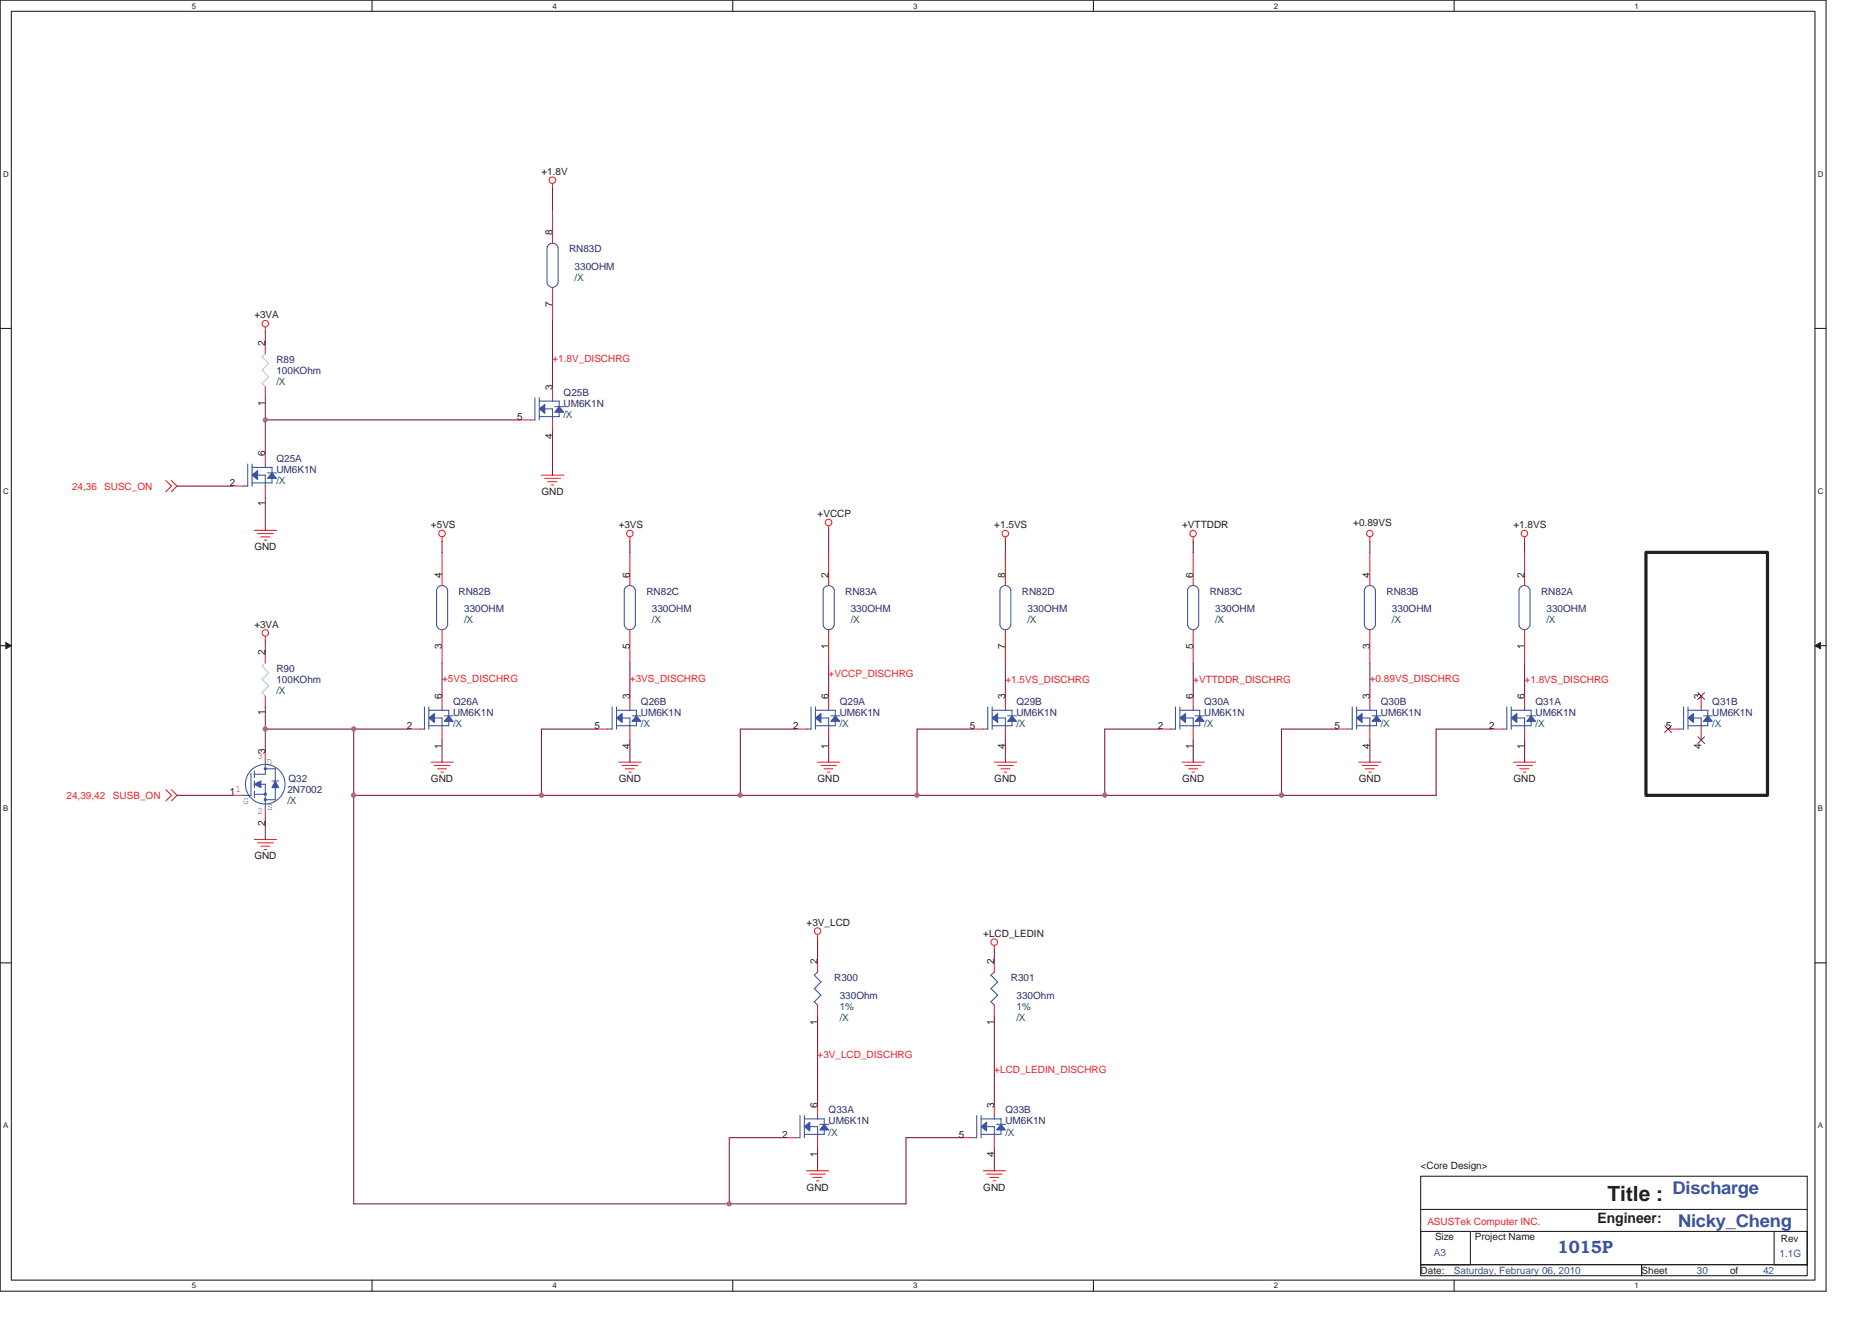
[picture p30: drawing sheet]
<svg xmlns="http://www.w3.org/2000/svg" width="297mm" height="210mm" viewBox="0 0 297 210" stroke-linecap="round" stroke-linejoin="round" font-family="sans-serif">
<defs><g id="words">
<text font-size="3.3" fill="#231f20" x="255.1" y="190.7">Title :</text>
<g font-size="2.8" fill="#3a53a4">
<text x="265.4" y="189.5">Discharge</text>
<text x="266.3" y="194.7">Nicky_Cheng</text>
<text x="247.2" y="198.9">1015P</text>
</g>
<text font-size="2.3" fill="#231f20" x="253.5" y="194.1">Engineer:</text>
<g font-size="1.6" fill="#231f20">
<text x="85.9" y="27.7">+1.8V</text>
<text x="87.6" y="37.4" transform="rotate(-90 87.6 37.4)">8</text>
<text x="40.4" y="50.5">+3VA</text>
<text x="87.6" y="48.7" transform="rotate(-90 87.6 48.7)">7</text>
<text x="42.1" y="54.9" transform="rotate(-90 42.1 54.9)">2</text>
<text x="42.1" y="64.5" transform="rotate(-90 42.1 64.5)">1</text>
<text x="87.6" y="61.9" transform="rotate(-90 87.6 61.9)">3</text>
<text x="82.1" y="66.6">5</text>
<text x="87.6" y="69.7" transform="rotate(-90 87.6 69.7)">4</text>
<text x="36.5" y="77.1">2</text>
<text x="42.1" y="72.4" transform="rotate(-90 42.1 72.4)">6</text>
<text x="42.1" y="80.2" transform="rotate(-90 42.1 80.2)">1</text>
<text x="68.4" y="83.8">+5VS</text>
<text x="85.9" y="78.6">GND</text>
<text x="98.2" y="83.8">+3VS</text>
<text x="129.7" y="82.1">+VCCP</text>
<text x="157.8" y="83.8">+1.5VS</text>
<text x="187.6" y="83.8">+VTTDDR</text>
<text x="214.7" y="83.5">+0.89VS</text>
<text x="240.2" y="83.8">+1.8VS</text>
<text x="40.4" y="87.3">GND</text>
<text x="70.1" y="91.7" transform="rotate(-90 70.1 91.7)">4</text>
<text x="99.9" y="91.7" transform="rotate(-90 99.9 91.7)">6</text>
<text x="131.5" y="91.7" transform="rotate(-90 131.5 91.7)">2</text>
<text x="159.5" y="91.7" transform="rotate(-90 159.5 91.7)">8</text>
<text x="189.3" y="91.7" transform="rotate(-90 189.3 91.7)">6</text>
<text x="217.3" y="91.7" transform="rotate(-90 217.3 91.7)">4</text>
<text x="241.9" y="91.7" transform="rotate(-90 241.9 91.7)">2</text>
<text x="40.4" y="99.6">+3VA</text>
<text x="42.1" y="104" transform="rotate(-90 42.1 104)">2</text>
<text x="70.1" y="103" transform="rotate(-90 70.1 103)">3</text>
<text x="99.9" y="103" transform="rotate(-90 99.9 103)">5</text>
<text x="131.5" y="103" transform="rotate(-90 131.5 103)">1</text>
<text x="159.5" y="103" transform="rotate(-90 159.5 103)">7</text>
<text x="189.3" y="103" transform="rotate(-90 189.3 103)">5</text>
<text x="217.3" y="103" transform="rotate(-90 217.3 103)">3</text>
<text x="241.9" y="103" transform="rotate(-90 241.9 103)">1</text>
<text x="42.1" y="113.6" transform="rotate(-90 42.1 113.6)">1</text>
<text x="70.1" y="111" transform="rotate(-90 70.1 111)">6</text>
<text x="99.9" y="111" transform="rotate(-90 99.9 111)">3</text>
<text x="131.5" y="111" transform="rotate(-90 131.5 111)">6</text>
<text x="159.5" y="111" transform="rotate(-90 159.5 111)">3</text>
<text x="189.3" y="111" transform="rotate(-90 189.3 111)">6</text>
<text x="217.3" y="111" transform="rotate(-90 217.3 111)">3</text>
<text x="241.9" y="111" transform="rotate(-90 241.9 111)">6</text>
<text x="269.9" y="111" transform="rotate(-90 269.9 111)">3</text>
<text x="42.1" y="119.7" transform="rotate(-90 42.1 119.7)">3</text>
<text x="64.5" y="115.7">2</text>
<text x="70.1" y="118.8" transform="rotate(-90 70.1 118.8)">1</text>
<text x="94.3" y="115.7">5</text>
<text x="99.9" y="118.8" transform="rotate(-90 99.9 118.8)">4</text>
<text x="125.9" y="115.7">2</text>
<text x="131.5" y="118.8" transform="rotate(-90 131.5 118.8)">1</text>
<text x="153.9" y="115.7">5</text>
<text x="159.5" y="118.8" transform="rotate(-90 159.5 118.8)">4</text>
<text x="183.7" y="115.7">2</text>
<text x="189.3" y="118.8" transform="rotate(-90 189.3 118.8)">1</text>
<text x="211.7" y="115.7">5</text>
<text x="217.3" y="118.8" transform="rotate(-90 217.3 118.8)">4</text>
<text x="236.3" y="115.7">2</text>
<text x="241.9" y="118.8" transform="rotate(-90 241.9 118.8)">1</text>
<text x="264.3" y="115.7">5</text>
<text x="269.9" y="118.8" transform="rotate(-90 269.9 118.8)">4</text>
<text x="68.4" y="124.1">GND</text>
<text x="98.2" y="124.1">GND</text>
<text x="129.7" y="124.1">GND</text>
<text x="157.8" y="124.1">GND</text>
<text x="187.6" y="124.1">GND</text>
<text x="215.6" y="124.1">GND</text>
<text x="240.2" y="124.1">GND</text>
<text x="36.5" y="126.2">1</text>
<text x="42.1" y="131.1" transform="rotate(-90 42.1 131.1)">2</text>
<text x="40.4" y="136.4">GND</text>
<text x="128" y="146.9">+3V_LCD</text>
<text x="156" y="148.7">+LCD_LEDIN</text>
<text x="129.7" y="153.1" transform="rotate(-90 129.7 153.1)">2</text>
<text x="157.8" y="153.1" transform="rotate(-90 157.8 153.1)">2</text>
<text x="129.7" y="162.6" transform="rotate(-90 129.7 162.6)">1</text>
<text x="157.8" y="162.6" transform="rotate(-90 157.8 162.6)">1</text>
<text x="129.7" y="175.8" transform="rotate(-90 129.7 175.8)">6</text>
<text x="157.8" y="175.8" transform="rotate(-90 157.8 175.8)">3</text>
<text x="124.1" y="180.5">2</text>
<text x="129.7" y="183.7" transform="rotate(-90 129.7 183.7)">1</text>
<text x="152.2" y="180.5">5</text>
<text x="157.8" y="183.7" transform="rotate(-90 157.8 183.7)">4</text>
<text x="225.4" y="185.5">&lt;Core Design&gt;</text>
<text x="128" y="189">GND</text>
<text x="156" y="189">GND</text>
<text x="227.7" y="196.9">Size</text>
<text x="234" y="196.9">Project Name</text>
<text x="282.6" y="197.1">Rev</text>
<text x="225.4" y="202.1">Date:</text>
<text x="260.5" y="202.1">Sheet</text>
<text x="274.5" y="202.1">of</text>
</g>
<g font-size="1.6" fill="#2d2d72">
<text x="90.3" y="40">RN83D</text>
<text x="91.2" y="42.8">330OHM</text>
<text x="43.9" y="57.5">R89</text>
<text x="43.9" y="59.3">100KOhm</text>
<text x="89.4" y="62.8">Q25B</text>
<text x="89.4" y="64.6">UM6K1N</text>
<text x="43.9" y="73.3">Q25A</text>
<text x="43.9" y="75.1">UM6K1N</text>
<text x="72.8" y="94.4">RN82B</text>
<text x="102.6" y="94.4">RN82C</text>
<text x="134.1" y="94.4">RN83A</text>
<text x="162.2" y="94.4">RN82D</text>
<text x="192" y="94.4">RN83C</text>
<text x="220" y="94.4">RN83B</text>
<text x="244.5" y="94.4">RN82A</text>
<text x="73.7" y="97.2">330OHM</text>
<text x="103.4" y="97.2">330OHM</text>
<text x="135" y="97.2">330OHM</text>
<text x="163" y="97.2">330OHM</text>
<text x="192.8" y="97.2">330OHM</text>
<text x="220.9" y="97.2">330OHM</text>
<text x="245.4" y="97.2">330OHM</text>
<text x="43.9" y="106.6">R90</text>
<text x="43.9" y="108.4">100KOhm</text>
<text x="71.9" y="111.9">Q26A</text>
<text x="71.9" y="113.6">UM6K1N</text>
<text x="101.7" y="111.9">Q26B</text>
<text x="101.7" y="113.6">UM6K1N</text>
<text x="133.2" y="111.9">Q29A</text>
<text x="133.2" y="113.6">UM6K1N</text>
<text x="161.3" y="111.9">Q29B</text>
<text x="161.3" y="113.6">UM6K1N</text>
<text x="191.1" y="111.9">Q30A</text>
<text x="191.1" y="113.6">UM6K1N</text>
<text x="219.1" y="111.9">Q30B</text>
<text x="219.1" y="113.6">UM6K1N</text>
<text x="243.6" y="111.9">Q31A</text>
<text x="243.6" y="113.6">UM6K1N</text>
<text x="271.7" y="111.9">Q31B</text>
<text x="271.7" y="113.6">UM6K1N</text>
<text x="45.6" y="125.9">2N7002</text>
<text x="45.8" y="124.1">Q32</text>
<text x="132.4" y="155.7">R300</text>
<text x="160.4" y="155.7">R301</text>
<text x="133.2" y="158.5">330Ohm</text>
<text x="161.3" y="158.5">330Ohm</text>
<text x="131.5" y="176.7">Q33A</text>
<text x="131.5" y="178.5">UM6K1N</text>
<text x="159.5" y="176.7">Q33B</text>
<text x="159.5" y="178.5">UM6K1N</text>
</g>
<g font-size="1.6" fill="#088141">
<text x="91.2" y="44.6">/X</text>
<text x="43.9" y="61">/X</text>
<text x="89.4" y="66.3">/X</text>
<text x="43.9" y="76.8">/X</text>
<text x="73.7" y="98.9">/X</text>
<text x="103.4" y="98.9">/X</text>
<text x="135" y="98.9">/X</text>
<text x="163" y="98.9">/X</text>
<text x="192.8" y="98.9">/X</text>
<text x="220.9" y="98.9">/X</text>
<text x="245.4" y="98.9">/X</text>
<text x="43.9" y="110.1">/X</text>
<text x="71.9" y="115.4">/X</text>
<text x="101.7" y="115.4">/X</text>
<text x="133.2" y="115.4">/X</text>
<text x="161.3" y="115.4">/X</text>
<text x="191.1" y="115.4">/X</text>
<text x="219.1" y="115.4">/X</text>
<text x="243.6" y="115.4">/X</text>
<text x="271.7" y="115.4">/X</text>
<text x="45.6" y="127.7">/X</text>
<text x="133.2" y="160.3">1%</text>
<text x="161.3" y="160.3">1%</text>
<text x="133.2" y="162">/X</text>
<text x="161.3" y="162">/X</text>
<text x="131.5" y="180.2">/X</text>
<text x="159.5" y="180.2">/X</text>
</g>
<g font-size="1.6" fill="#ec2426">
<text x="87.7" y="57.4">+1.8V_DISCHRG</text>
<text x="11.4" y="77.7">24,36</text>
<text x="16.5" y="77.7">SUSC_ON</text>
<text x="131.5" y="107.5">+VCCP_DISCHRG</text>
<text x="70.1" y="108.2">+5VS_DISCHRG</text>
<text x="99.9" y="108.2">+3VS_DISCHRG</text>
<text x="159.5" y="108.4">+1.5VS_DISCHRG</text>
<text x="189.3" y="108.4">+VTTDDR_DISCHRG</text>
<text x="217.4" y="108.2">+0.89VS_DISCHRG</text>
<text x="241.9" y="108.4">+1.8VS_DISCHRG</text>
<text x="10.6" y="126.8">24,39,42</text>
<text x="17.9" y="126.8">SUSB_ON</text>
<text x="129.7" y="168">+3V_LCD_DISCHRG</text>
<text x="157.8" y="170.2">+LCD_LEDIN_DISCHRG</text>
<text x="226.5" y="194.4">ASUSTek Computer INC.</text>
</g>
<g font-size="1.6" fill="#3a53a4">
<text x="37.4" y="125.7">1</text>
<text x="40.9" y="120.5">3</text>
<text x="42.3" y="121.3">D</text>
<text x="38.6" y="127.7">G</text>
<text x="40.9" y="129.2">2</text>
<text x="42.5" y="128.5">S</text>
<text x="227.5" y="199.3">A3</text>
<text x="230.7" y="202.1">Saturday, February 06, 2010</text>
<text x="269.2" y="202.1">30</text>
<text x="279.8" y="202.1">42</text>
<text x="282.4" y="199.5">1.1G</text>
</g>
<g font-size="1.3" fill="#231f20">
<text x="30.4" y="1.4">5</text>
<text x="87.6" y="1.4">4</text>
<text x="144.9" y="1.4">3</text>
<text x="202.1" y="1.4">2</text>
<text x="259.4" y="1.4">1</text>
<text x=".5" y="28.1">D</text>
<text x="288.4" y="28.1">D</text>
<text x=".5" y="78.4">C</text>
<text x="288.4" y="78.4">C</text>
<text x=".5" y="128.8">B</text>
<text x="288.4" y="128.8">B</text>
<text x=".5" y="179.1">A</text>
<text x="288.4" y="179.1">A</text>
<text x="30.4" y="204.5">5</text>
<text x="87.6" y="204.5">4</text>
<text x="144.9" y="204.5">3</text>
<text x="202.1" y="204.5">2</text>
<text x="259.4" y="204.5">1</text>
</g>
</g></defs>
<path d="M0 0h289.7v204.9h-289.7zM1.8 1.8h286.2v201.4h-286.2z" fill="none" stroke="#231f20" stroke-width=".17"/>
<g fill="#fff">
<path d="M30.4 .2h.7v1.4h-.7z"/>
<path d="M30.4 203.4h.7v1.4h-.7z"/>
</g>
<path d="M59 0v1.8M59 203.2v1.7" fill="none" stroke="#231f20" stroke-width=".17"/>
<g fill="#fff">
<path d="M87.6 .2h.7v1.4h-.7z"/>
<path d="M87.6 203.4h.7v1.4h-.7z"/>
</g>
<path d="M116.3 0v1.8M116.3 203.2v1.7" fill="none" stroke="#231f20" stroke-width=".17"/>
<g fill="#fff">
<path d="M144.9 .2h.7v1.4h-.7z"/>
<path d="M144.9 203.4h.7v1.4h-.7z"/>
</g>
<path d="M173.5 0v1.8M173.5 203.2v1.7" fill="none" stroke="#231f20" stroke-width=".17"/>
<g fill="#fff">
<path d="M202.1 .2h.7v1.4h-.7z"/>
<path d="M202.1 203.4h.7v1.4h-.7z"/>
</g>
<path d="M230.7 0v1.8M230.7 203.2v1.7" fill="none" stroke="#231f20" stroke-width=".17"/>
<g fill="#fff">
<path d="M259.4 .2h.6v1.4h-.6z"/>
<path d="M259.4 203.4h.6v1.4h-.6z"/>
<path d="M.5 27h.9v1.4h-.9z"/>
<path d="M288.4 27h.9v1.4h-.9z"/>
<path d="M.5 77.3h.9v1.4h-.9z"/>
<path d="M288.4 77.3h.9v1.4h-.9z"/>
</g>
<path d="M0 52.1h1.8M288 52.1h1.7" fill="none" stroke="#231f20" stroke-width=".17"/>
<g fill="#fff">
<path d="M.5 127.7h.8v1.3h-.8z"/>
<path d="M288.4 127.7h.9v1.3h-.9z"/>
</g>
<path d="M0 102.5h1.8M288 102.5h1.7" fill="none" stroke="#231f20" stroke-width=".17"/>
<path d="M.9 102l.9 .5-.9 .5z" fill="#231f20"/>
<path d="M.9 102l.9 .5-.9 .5z" fill="none" stroke="#231f20" stroke-width=".16"/>
<path d="M288 102.5l.9-.5v1z" fill="#231f20"/>
<path d="M288 102.5l.9-.5v1z" fill="none" stroke="#231f20" stroke-width=".16"/>
<g fill="#fff">
<path d="M.5 178h.8v1.4h-.8z"/>
<path d="M288.4 178h.9v1.4h-.9z"/>
</g>
<path d="M0 152.8h1.8M288 152.8h1.7M225.4 186.7h61.4v14h-61.4zM225.4 195.4h7.9v5.3h-7.9zM225.4 192h61.4M233.5 195.4h48M281.5 195.4h5.3v5.3h-5.3zM225.4 200.7h35.1v1.8h-35.1zM260.5 200.7h26.3v1.8h-26.3z" fill="none" stroke="#231f20" stroke-width=".17"/>
<path d="M261.2 87.7h19.3v38.5h-19.3z" fill="none" stroke="#231f20" stroke-width=".51"/>
<g fill="none" stroke="#ec2426" stroke-width=".17">
<path d="M87.7 29.1v.8M42.1 51.9v.7M26.3 76.3l.9 .8-.9 1M27.2 76.3l.9 .8-.9 1M85.9 75.4h3.5M86.4 75.9h2.5M86.9 76.5h1.5M87.5 77h.4M40.4 84.2h3.5M40.9 84.7h2.4M41.4 85.2h1.4M41.9 85.7h.4"/>
<path d="M70.1 85.2v.7M99.9 85.2v.7M131.5 83.5v.7M159.5 85.2v.7M189.3 85.2v.7M217.4 85.2v.7M241.9 85.2v.7M42.1 101v.7M26.3 125.3l.9 .9-.9 .9M27.2 125.3l.9 .9-.9 .9M40.4 133.2h3.5M40.9 133.8h2.4"/>
<path d="M41.4 134.3h1.4M41.9 134.8h.4M68.4 121h3.5M68.9 121.5h2.5M69.4 122h1.4M70 122.6h.3M98.2 121h3.5M98.7 121.5h2.5M99.2 122h1.4M99.8 122.6h.3M129.7 121h3.6M130.3 121.5h2.4"/>
<path d="M130.8 122h1.4M131.3 122.6h.4M157.8 121h3.5M158.3 121.5h2.5M158.8 122h1.4M159.4 122.6h.3M187.6 121h3.5M188.1 121.5h2.5M188.6 122h1.4M189.1 122.6h.4M215.6 121h3.5M216.1 121.5h2.5"/>
<path d="M216.6 122h1.5M217.2 122.6h.4M240.2 121h3.5M240.7 121.5h2.5M241.2 122h1.4M241.7 122.6h.4M129.7 148.3v.7M129.7 152.5v1.8M129.7 159.5v1.8M157.8 150.1v.7M128 185.8h3.5M128.5 186.3h2.5"/>
<path d="M129 186.9h1.4M129.6 187.4h.3M156 185.8h3.6M156.5 186.3h2.5M157.1 186.9h1.4M157.6 187.4h.4"/>
<circle cx="87.7" cy="28.6" r=".52"/>
<circle cx="42.1" cy="51.4" r=".52"/>
<circle cx="70.1" cy="84.7" r=".52"/>
<circle cx="99.9" cy="84.7" r=".52"/>
<circle cx="131.5" cy="82.9" r=".52"/>
<circle cx="159.5" cy="84.7" r=".52"/>
<circle cx="189.3" cy="84.7" r=".51"/>
<circle cx="217.4" cy="84.7" r=".51"/>
<circle cx="241.9" cy="84.7" r=".51"/>
<circle cx="42.1" cy="100.5" r=".51"/>
<circle cx="129.7" cy="147.8" r=".52"/>
<circle cx="157.8" cy="149.5" r=".52"/>
</g>
<path d="M238.4 115.7h.7M239.1 112.2v3.5M239.8 112.2v3.5M129.2 154.8l1.1 1M129.7 154.3l-.5 .5M130.3 155.8l-1.1 1.1 1.1 1M130.3 157.9l-1.1 1.1 .5 .5" fill="none" stroke="#3a53a4" stroke-width=".17"/>
<path d="M239.8 114l.9-.7v1.4z" fill="#3a53a4"/>
<path d="M239.8 114l.9-.7v1.4zM239.8 112.7h2.1M239.8 115.2h2.1M240.7 114h1.2M241.9 112.2v.5M241.9 114v1.7" fill="none" stroke="#3a53a4" stroke-width=".17"/>
<path d="M242.9 113.6l.7 .9h-1.4z" fill="#3a53a4"/>
<path d="M99.1 93.6v5.6M99.1 93.6a.89 .89 0 0 1 .9-.7 .89 .89 0 0 1 .8 .7v5.6M100.8 99.2a.88 .88 0 0 1-.8 .7 .88 .88 0 0 1-.9-.6M156 115.7h.7M156.7 112.2v3.5M157.4 112.2v3.5M241.9 115.2h1.1M241.9 112.7h1.1M242.2 113.6h1.5M242.9 113.6l.7 .9h-1.4zM242.9 112.7v.9M242.9 114.5v.7" fill="none" stroke="#3a53a4" stroke-width=".17"/>
<path d="M99.9 87.7v5.2M99.9 99.9v5.3M236.6 115.7h1.8M241.9 110.5v1.7M241.9 115.7v1.8" fill="none" stroke="#ec2426" stroke-width=".17"/>
<path d="M157.4 114l.9-.7v1.4z" fill="#3a53a4"/>
<path d="M157.4 114l.9-.7v1.4zM157.4 115.2h2.2M158.3 114h1.3l-.1 1.7M159.5 112.2l.1 .5h-2.2" fill="none" stroke="#3a53a4" stroke-width=".17"/>
<path d="M160.6 113.6l.7 .9h-1.4z" fill="#3a53a4"/>
<path d="M159.5 115.2h1.1M159.5 112.7h1.1M159.9 113.6h1.4M160.6 113.6l.7 .9h-1.4zM160.6 112.7v.9M160.6 114.5v.7M213.8 115.7h.8M214.6 112.2v3.5M215.3 112.2v3.5" fill="none" stroke="#3a53a4" stroke-width=".17"/>
<path d="M154.3 115.7h1.7M159.5 110.5v1.7M159.5 115.7v1.8" fill="none" stroke="#ec2426" stroke-width=".17"/>
<path d="M215.3 114l.8-.7v1.4z" fill="#3a53a4"/>
<path d="M215.3 114l.8-.7v1.4zM215.3 112.7h2.1M215.3 115.2h2.1M216.1 114h1.3M217.4 112.2v.5M217.4 114v1.7" fill="none" stroke="#3a53a4" stroke-width=".17"/>
<path d="M218.4 113.6l.7 .9h-1.4z" fill="#3a53a4"/>
<path d="M39.3 73.7v3.5l-.7-.1M40 73.7v3.5M217.4 115.2h1M217.4 112.7h1M217.7 113.6h1.4M218.4 113.6l.7 .9h-1.4zM218.4 112.7v.9M218.4 114.5v.7" fill="none" stroke="#3a53a4" stroke-width=".17"/>
<path d="M212.1 115.7h1.8M217.4 110.5v1.7M217.4 115.7v1.8" fill="none" stroke="#ec2426" stroke-width=".17"/>
<path d="M40 75.4l.9-.7v1.4z" fill="#3a53a4"/>
<path d="M40 75.4l.9-.7v1.4zM40 74.2h2.1M40 76.6h2.1M40.9 75.4h1.2M42.1 73.6v.6M42.1 75.4v1.8" fill="none" stroke="#3a53a4" stroke-width=".17"/>
<path d="M43.2 75.1l.7 .8h-1.4z" fill="#3a53a4"/>
<path d="M42.1 74.2h1.1v.9M42.5 75.1h1.4M43.2 75.1l.7 .8h-1.4zM43.2 75.9v.7h-1.1M126.9 177.1v3.5h-.7M127.6 177.1v3.5" fill="none" stroke="#3a53a4" stroke-width=".17"/>
<path d="M36.8 77.1h1.8M42.1 71.9v1.8M42.1 77.1v1.8" fill="none" stroke="#ec2426" stroke-width=".17"/>
<path d="M127.6 178.8l.9-.7v1.4z" fill="#3a53a4"/>
<path d="M127.6 178.8l.9-.7v1.4zM127.6 177.6h2.1M128.5 178.8h1.2M129.7 177v.6M129.7 178.8v1.8M127.6 180h2.1" fill="none" stroke="#3a53a4" stroke-width=".17"/>
<path d="M130.8 178.5l.7 .8h-1.4z" fill="#3a53a4"/>
<path d="M185.8 115.7h.7M186.5 112.2v3.5M187.2 112.2v3.5M129.7 177.6h1.1v.9M130.1 178.5h1.4M130.8 178.5l.7 .8h-1.4zM130.8 179.3v.7h-1.1" fill="none" stroke="#3a53a4" stroke-width=".17"/>
<path d="M129.7 175.3v1.8M124.5 180.6h1.7M129.7 180.6v1.7" fill="none" stroke="#ec2426" stroke-width=".17"/>
<path d="M187.2 114l.9-.7v1.4z" fill="#3a53a4"/>
<path d="M187.2 114l.9-.7v1.4zM187.2 115.2h2.2M188.1 114h1.3l-.1 1.7M189.3 112.2l.1 .5h-2.2" fill="none" stroke="#3a53a4" stroke-width=".17"/>
<path d="M190.4 113.6l.7 .9h-1.4z" fill="#3a53a4"/>
<g fill="none" stroke="#3a53a4" stroke-width=".17">
<path d="M86.8 39.3v5.6M86.8 39.2a.89 .89 0 0 1 .9-.6 .89 .89 0 0 1 .8 .7l.1 5.6a.89 .89 0 0 1-.9 .7 .89 .89 0 0 1-.9-.7M69.3 93.6v5.6M69.3 93.6a.89 .89 0 0 1 .9-.7 .89 .89 0 0 1 .8 .7M71 99.2a.88 .88 0 0 1-.8 .7 .88 .88 0 0 1-.9-.6M71 93.6v5.6M158.7 93.6v5.7a.86 .86 0 0 0 .8 .6 .86 .86 0 0 0 .9-.7M158.7 93.6a.87 .87 0 0 1 .8-.7 .87 .87 0 0 1 .9 .7v5.6M188.4 93.6v5.6M188.5 93.6a.89 .89 0 0 1 .8-.7 .89 .89 0 0 1 .9 .7M190.2 99.2a.88 .88 0 0 1-.9 .7 .88 .88 0 0 1-.8-.6M190.2 93.6v5.6"/>
<path d="M241 93.6v5.7a.88 .88 0 0 0 .9 .6 .88 .88 0 0 0 .9-.7M241 93.6a.89 .89 0 0 1 .9-.7 .89 .89 0 0 1 .9 .7v5.6M96.4 115.7h.7M97.1 112.2v3.5M97.8 112.2v3.5M189.3 115.2h1.1M189.3 112.7h1.1M189.7 113.6h1.4M190.4 113.6l.7 .9h-1.4zM190.4 112.7v.9M190.4 114.5v.7"/>
</g>
<g fill="none" stroke="#ec2426" stroke-width=".17">
<path d="M87.7 33.3v5.3M42.1 54.4v1.7M87.7 45.6v5.3M42.1 61.4v1.7M70.1 87.7v5.2M70.1 99.9v5.3M159.5 87.7v5.2M159.5 99.9v5.3M189.3 87.7v5.2M189.3 99.9v5.3M241.9 87.7v5.2M241.9 99.9v5.3"/>
<path d="M184.1 115.7h1.7M189.3 110.5v1.7M189.3 115.7v1.8"/>
</g>
<path d="M42.1 56.1l-.5 .6 1 1-1 1.1 1 1M42.6 59.8l-1 1.1M41.6 60.8l.5 .6" fill="none" stroke="#9ad9e5" stroke-width=".17"/>
<path d="M97.8 114l.9-.7v1.4z" fill="#3a53a4"/>
<path d="M97.8 114l.9-.7v1.4zM97.8 115.2h2.2M98.7 114h1.3l-.1 1.7M99.9 112.2l.1 .5h-2.2" fill="none" stroke="#3a53a4" stroke-width=".17"/>
<path d="M101 113.6l.7 .9h-1.4z" fill="#3a53a4"/>
<path d="M99.9 112.7h1.1v.9M100.3 113.6h1.4M101 113.6l.7 .9h-1.4zM101 114.5v.7h-1.1M155 177.1v3.5h-.7M155.7 177.1v3.5" fill="none" stroke="#3a53a4" stroke-width=".17"/>
<path d="M94.7 115.7h1.7M99.9 110.5v1.7M99.9 115.7v1.8" fill="none" stroke="#ec2426" stroke-width=".17"/>
<path d="M155.7 178.8l.8-.7v1.4z" fill="#3a53a4"/>
<path d="M155.7 178.8l.8-.7v1.4zM155.7 177.6h2.1M156.5 178.8h1.3M157.8 177v.6M157.8 178.8v1.8M155.7 180h2.1" fill="none" stroke="#3a53a4" stroke-width=".17"/>
<path d="M158.8 178.5l.7 .8h-1.4z" fill="#3a53a4"/>
<path d="M266.4 115.7h.7M267.1 112.2v3.5M267.8 112.2v3.5M157.8 177.6h1v.9M158.1 178.5h1.5M158.8 178.5l.7 .8h-1.4zM158.8 179.3l.1 .7h-1.1" fill="none" stroke="#3a53a4" stroke-width=".17"/>
<path d="M157.8 175.3v1.8M152.5 180.6h1.8M157.8 180.6v1.7" fill="none" stroke="#ec2426" stroke-width=".17"/>
<path d="M267.8 114l.9-.7v1.4z" fill="#3a53a4"/>
<path d="M267.8 114l.9-.7v1.4zM267.8 115.2h2.2M268.7 114h1.3l-.1 1.7M269.9 112.2l.1 .5h-2.2" fill="none" stroke="#3a53a4" stroke-width=".17"/>
<path d="M271 113.6l.7 .9h-1.4z" fill="#3a53a4"/>
<path d="M128 115.7h.7M128.7 112.2v3.5M129.4 112.2v3.5M269.9 115.2h1.1M269.9 112.7h1.1M270.3 113.6h1.4M271 113.6l.7 .9h-1.4zM271 112.7v.9M271 114.5v.7" fill="none" stroke="#3a53a4" stroke-width=".17"/>
<path d="M264.7 115.7h1.7M269.9 110.5v1.7M269.9 115.7v1.8" fill="none" stroke="#ec2426" stroke-width=".17"/>
<path d="M264.2 115.2l1 1.1M265.2 115.2l-1.1 1.1M269.4 109.9l1.1 1.1M269.4 116.9l1.1 1.1M270.5 109.9l-1.1 1.1M270.5 116.9l-1.1 1.1" fill="none" stroke="#7f431c" stroke-width=".16"/>
<path d="M129.4 114l.9-.7v1.4z" fill="#3a53a4"/>
<path d="M129.4 114l.9-.7v1.4zM129.4 115.2h2.1M130.3 114h1.2v1.7M131.5 112.2v.5h-2.1" fill="none" stroke="#3a53a4" stroke-width=".17"/>
<path d="M132.5 113.6l.7 .9h-1.4z" fill="#3a53a4"/>
<g fill="none" stroke="#3a53a4" stroke-width=".17">
<path d="M84.2 66.7h.7M84.9 63.1v3.6M85.6 63.1v3.6M216.5 93.6v5.6M216.5 93.6a.89 .89 0 0 1 .9-.7 .89 .89 0 0 1 .8 .7M218.2 99.2a.88 .88 0 0 1-.8 .7 .88 .88 0 0 1-.9-.6M218.2 93.6v5.6M131.5 115.2h1.1M131.5 112.7h1.1M131.8 113.6h1.5M132.5 113.6l.7 .9h-1.4zM132.5 112.7v.9"/>
<path d="M132.5 114.5v.7"/>
</g>
<path d="M217.4 87.7v5.2M217.4 99.9v5.3M126.2 115.7h1.8M131.5 110.5v1.7M131.5 115.7v1.8" fill="none" stroke="#ec2426" stroke-width=".17"/>
<path d="M85.6 64.9l.8-.7v1.4z" fill="#3a53a4"/>
<path d="M85.6 64.9l.8-.7v1.4zM85.6 63.7h2.1M85.6 66.1h2.1M86.4 64.9h1.3M87.7 63.1v.6M87.7 64.9v1.8" fill="none" stroke="#3a53a4" stroke-width=".17"/>
<path d="M88.7 64.5l.7 .9h-1.4z" fill="#3a53a4"/>
<g fill="none" stroke="#3a53a4" stroke-width=".17">
<path d="M87.7 63.7h1v.9M88 64.5h1.4M88.7 64.5l.7 .9h-1.4zM88.7 65.4v.7h-1M130.6 93.6v5.7a.88 .88 0 0 0 .9 .6 .88 .88 0 0 0 .9-.7M130.6 93.6a.89 .89 0 0 1 .9-.7 .89 .89 0 0 1 .9 .7M132.4 93.6v5.6M38.6 126.2h1.3M39.8 122.7v3.5M40.4 122.4v1M40.4 123.9v1.1M40.4 125.5v1.1"/>
<path d="M40.4 122.9h1.7M40.4 126.1h1.7M40.4 124.5h1.7M42.1 120.9v2M42.1 124.5v3.5M42.1 122h1.6M43.2 123.9h1M43.7 122v5l-1.6-.1M157.2 154.8l1.1 1M157.2 159l.6 .5M157.2 156.9l1.1 1M157.8 154.3l-.6 .5"/>
<path d="M158.3 155.8l-1.1 1.1M158.3 157.9l-1.1 1.1"/>
<circle cx="42.1" cy="124.5" r="3.1"/>
</g>
<path d="M82.4 66.7h1.8M87.7 61.4v1.7M87.7 66.7v1.7M131.5 87.7v5.2M131.5 99.9v5.3M42.1 103.4v1.8M42.1 110.5v1.7M157.8 152.5v1.8M157.8 159.5v1.8" fill="none" stroke="#ec2426" stroke-width=".17"/>
<path d="M41.6 107.8l1 1.1M42.1 105.2l-.5 .5 1 1.1M42.6 106.8l-1 1M42.6 108.9l-1 1 .5 .6" fill="none" stroke="#9ad9e5" stroke-width=".17"/>
<path d="M42 121.9h.2v.2h-.2z" fill-rule="evenodd" fill="#3a53a4"/>
<path d="M42 121.9h.2v.2h-.2z" fill="none" stroke="#3a53a4" stroke-width=".17"/>
<circle cx="42.1" cy="126" r=".17" fill="#3a53a4"/>
<circle cx="42.1" cy="126" r=".17" fill="none" stroke="#3a53a4" stroke-width=".17"/>
<path d="M42 126.8h.2v.2h-.2z" fill-rule="evenodd" fill="#3a53a4"/>
<path d="M42 126.8h.2v.2h-.2z" fill="none" stroke="#3a53a4" stroke-width=".17"/>
<path d="M43.7 123.9l.5 1.1h-1z" fill="#3a53a4"/>
<path d="M43.7 123.9l.5 1.1h-1z" fill="none" stroke="#3a53a4" stroke-width=".17"/>
<path d="M40.4 124.5l1-.6v1.1z" fill="#3a53a4"/>
<path d="M66.6 115.7h.7M67.3 112.2v3.5M68 112.2v3.5M40.4 124.5l1-.6v1.1z" fill="none" stroke="#3a53a4" stroke-width=".17"/>
<path d="M42.1 119.2v1.8M36.8 126.2h1.8M42.1 128v1.7" fill="none" stroke="#ec2426" stroke-width=".17"/>
<path d="M68 114l.9-.7v1.4z" fill="#3a53a4"/>
<path d="M68 114l.9-.7v1.4zM68 112.7h2.2M68 115.2h2.2M68.9 114h1.3M70.1 112.2v.5M70.1 114v1.7" fill="none" stroke="#3a53a4" stroke-width=".17"/>
<path d="M71.2 113.6l.7 .9h-1.4z" fill="#3a53a4"/>
<path d="M70.1 112.7h1.1v.9M70.5 113.6h1.4M71.2 113.6l.7 .9h-1.4zM71.2 114.5v.7h-1.1" fill="none" stroke="#3a53a4" stroke-width=".17"/>
<path d="M64.9 115.7h1.8M70.1 110.5v1.7M70.1 115.7v1.8" fill="none" stroke="#ec2426" stroke-width=".17"/>
<g fill="none" stroke="#7f1542" stroke-width=".17">
<path d="M87.7 29.8v3.6M42.1 52.6v1.8M87.7 50.9v10.5M28.1 77.1h8.8M42.1 63.1v8.8M42.1 78.9v5.3M42.1 66.7h40.3M87.7 68.4v7M70.1 85.9v1.8M99.9 85.9v1.8M131.5 84.2v3.5M159.5 85.9v1.8"/>
<path d="M189.3 85.9v1.8M217.4 85.9v1.8M241.9 85.9v1.8M42.1 115.7h22.8M42.1 101.7v1.8M42.1 112.2v7M56.1 115.7v75.4h87.7M70.1 105.2v5.3M70.1 117.5v3.5M94.7 115.7h-8.8v10.6M99.9 105.2v5.3M99.9 117.5v3.5"/>
<path d="M126.3 115.7h-8.8v10.6M131.5 105.2v5.3M131.5 117.5v3.5M154.3 115.7h-8.8v10.6M159.5 105.2v5.3M159.5 117.5v3.5M184.1 115.7h-8.8v10.6M189.3 105.2v5.3M189.3 117.5v3.5M212.1 115.7h-8.8v10.6M217.4 105.2v5.3M217.4 117.5v3.5"/>
<path d="M236.7 115.7h-8.8v10.6M241.9 105.2v5.3M241.9 117.5v3.5M28.1 126.2h8.8M42.1 129.7v3.6M56.1 126.2h171.8M129.7 149v3.5M157.8 150.8v1.7M129.7 161.3v14M157.8 161.3v14M124.5 180.6h-8.8v10.5M129.7 182.3v3.5"/>
<path d="M152.5 180.6h-8.7v10.5M157.8 182.3v3.5"/>
</g>
<circle cx="175.3" cy="126.2" r=".34" fill="#b8529f"/>
<circle cx="175.3" cy="126.2" r=".34" fill="none" stroke="#b8529f" stroke-width=".17"/>
<circle cx="42.1" cy="66.6" r=".34" fill="#b8529f"/>
<circle cx="42.1" cy="66.6" r=".34" fill="none" stroke="#b8529f" stroke-width=".17"/>
<circle cx="42.1" cy="115.7" r=".34" fill="#b8529f"/>
<circle cx="42.1" cy="115.7" r=".34" fill="none" stroke="#b8529f" stroke-width=".17"/>
<circle cx="145.5" cy="126.2" r=".34" fill="#b8529f"/>
<circle cx="145.5" cy="126.2" r=".34" fill="none" stroke="#b8529f" stroke-width=".17"/>
<circle cx="56.1" cy="115.7" r=".34" fill="#b8529f"/>
<circle cx="56.1" cy="115.7" r=".34" fill="none" stroke="#b8529f" stroke-width=".17"/>
<circle cx="85.9" cy="126.2" r=".34" fill="#b8529f"/>
<circle cx="85.9" cy="126.2" r=".34" fill="none" stroke="#b8529f" stroke-width=".17"/>
<circle cx="203.3" cy="126.2" r=".35" fill="#b8529f"/>
<circle cx="203.3" cy="126.2" r=".35" fill="none" stroke="#b8529f" stroke-width=".17"/>
<circle cx="115.7" cy="191.1" r=".35" fill="#b8529f"/>
<circle cx="115.7" cy="191.1" r=".35" fill="none" stroke="#b8529f" stroke-width=".17"/>
<circle cx="56.1" cy="126.2" r=".34" fill="#b8529f"/>
<circle cx="56.1" cy="126.2" r=".34" fill="none" stroke="#b8529f" stroke-width=".17"/>
<circle cx="117.5" cy="126.2" r=".34" fill="#b8529f"/>
<circle cx="117.5" cy="126.2" r=".34" fill="none" stroke="#b8529f" stroke-width=".17"/>
<use href="#words"/>
</svg>
